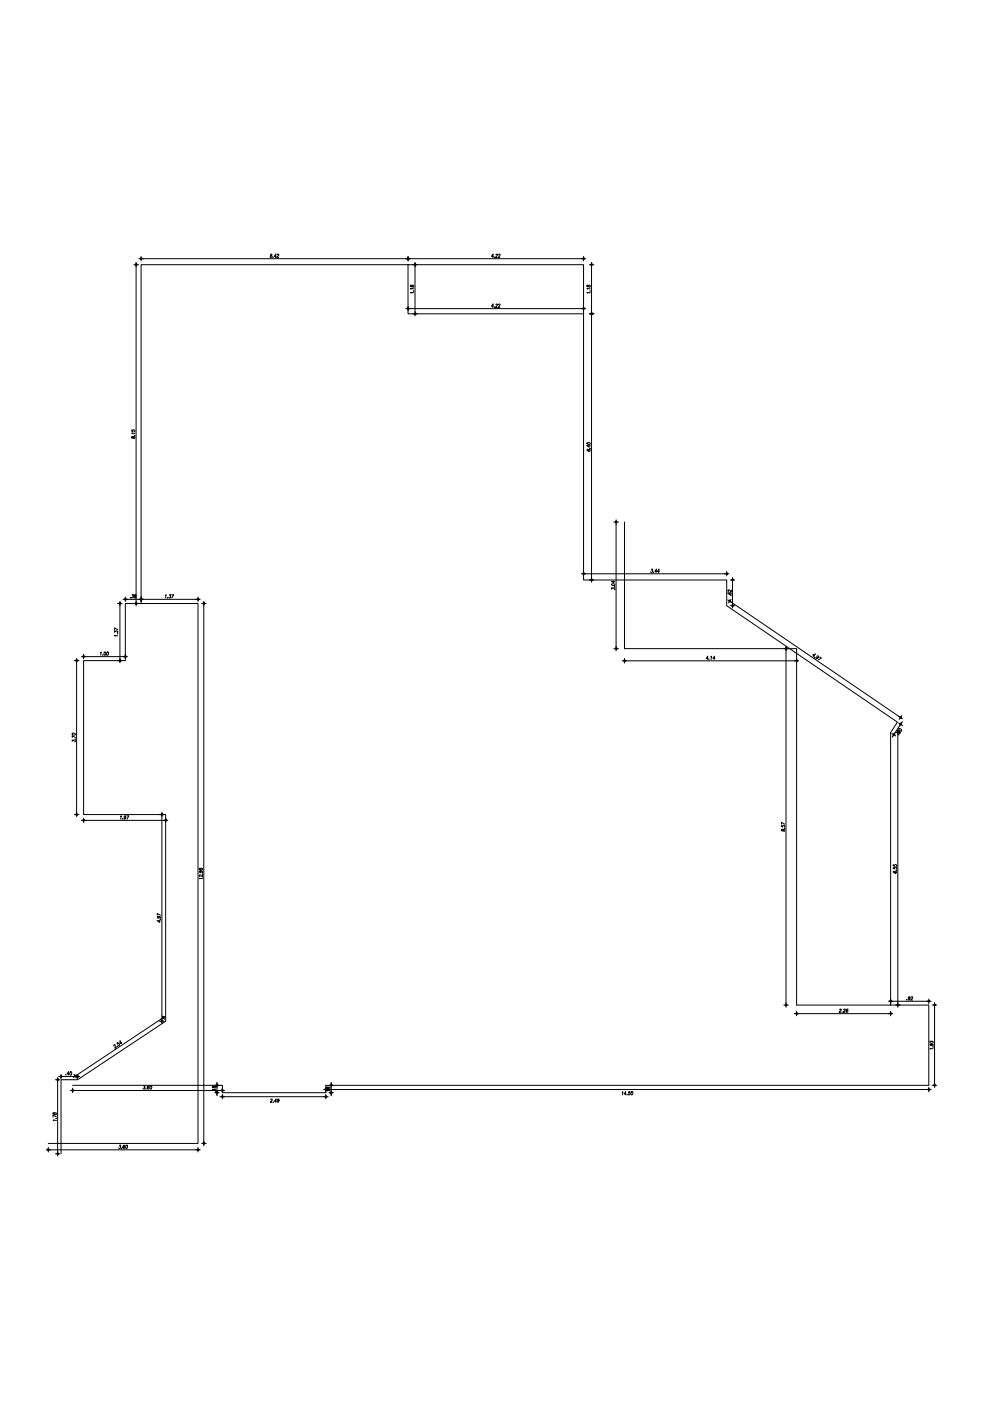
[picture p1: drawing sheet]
<svg xmlns="http://www.w3.org/2000/svg" width="210mm" height="297mm" viewBox="0 0 210 297" stroke-linecap="round" stroke-linejoin="round" font-family="sans-serif">
<!-- layer: COTAS -->
<g fill="none" stroke="#000" stroke-width=".21">
<path d="M28.4 56.1h1M28.9 55.6v72.9M29.4 54.8h94.8M29.9 54.4v.9M57.7 54v-.1a.38 .38 0 0 0-.4 .3 .38 .38 0 0 0 .2 .4l.2-.2-.1-.2-.3 .1M57.9 54.5h.1M58.6 54.3h-.4l.3-.4-.1 .7M58.8 54l.2-.1 .1 .2-.4 .5h.4M86.5 56.1h37.2v10.4h-37.2v-10.4h-56.6v71.9h-3.3v12.1h-8.9v32.6h17.4v43.8l-18.6 12.4h-3.6v15.7M86.5 54.4v.9M87.5 56.1h1M88 55.6v11.4"/>
<path d="M104.6 54.3h-.4l.3-.4v.7M104.8 54.5h.1M105.1 54a.17 .17 0 0 1 .3-.1 .17 .17 0 0 1 0 .2l-.4 .5h.4M105.7 54l.1-.1 .2 .1-.4 .6h.4M123.7 54.4v.9M125 56.1h.9M125.4 55.6v67.8M86 65.4h38.2M86.5 65v.9M87.1 60.5l.1 .3a.31 .31 0 0 1 .2-.3 .31 .31 0 0 1 .3 .1v.2a.36 .36 0 0 1-.5-.3zM87.5 66.5h1M87.7 61.7h.1"/>
<path d="M87.7 62.1l-.7-.1 .2 .2M87.7 61.2h-.7l.2 .1M104.6 64.9h-.4l.3-.4v.7M104.8 65.1h.1M105.1 64.6a.17 .17 0 0 1 .3-.1 .17 .17 0 0 1 0 .2l-.4 .5h.4M105.7 64.6l.1-.1h.2l-.4 .7h.4M123.7 66.5v56.5h30.4v5.4l36.2 24.7-1.5 2.2v57.8M123.7 65v.9M124.5 60.5v.3l.2-.1a.22 .22 0 0 1 .3-.2 .22 .22 0 0 1 .2 .3 .28 .28 0 0 1-.4 0 .28 .28 0 0 1-.1-.3zM125 66.5h.9M125.1 61.7h.1M125.2 62.1l-.8-.1 .2 .2"/>
<path d="M125.2 61.2h-.8l.2 .1M27.9 92.6l.2 .3 .1-.2a.19 .19 0 0 1 .3-.1 .19 .19 0 0 1 0 .3 .19 .19 0 0 1-.3-.1l-.1-.2zM27.9 91.1v.3l.3 .1-.1-.2a.23 .23 0 0 1 .4-.1 .23 .23 0 0 1 0 .4M28.6 92.4h.1M28.6 91.9l-.7-.1 .2 .2M124.5 93.9a.36 .36 0 0 1 .4-.1 .36 .36 0 0 1 .2 .4 .36 .36 0 0 1-.4 .1 .36 .36 0 0 1-.2-.4zM124.6 95.2l-.1 .1a.32 .32 0 0 0 .3 .3 .32 .32 0 0 0 .3-.2l-.4-.1 .2 .4M124.9 94.4v.4l-.5-.3 .8 .1M125.1 95.1h.1M130.2 110.7h.9M130.6 110.2v27.8M132.4 110.7v26.8h36.5v75.6h28v17h-127.8v1.6h-22v-1.6h-31.7"/>
<path d="M16.2 139.6v33.6M17.3 139.2h9.7M17.7 138.7v1M21.3 138.4l.1-.2v.7M21.8 138.9h.1M22.1 138.4l.2-.2a.37 .37 0 0 1 .1 .4 .37 .37 0 0 1-.3 .3zM22.7 138.3l.1-.1a.35 .35 0 0 1 .2 .5 .35 .35 0 0 1-.4 .2zM24.3 134.1v-.4l.2 .2a.22 .22 0 0 1 .4-.1 .22 .22 0 0 1-.1 .4M24.3 133.5v-.4l.7 .4M24.9 134.4h.1M24.9 128h1M25 134.8l-.7-.1 .1 .2"/>
<path d="M25.4 127.5v13M26.1 127.1h16.3M26.6 126.6v.9M26.6 138.7v1M27.6 126.7h.1M28 126.1h.3l-.2 .3a.21 .21 0 0 1 .1 .3 .21 .21 0 0 1-.3-.1M28.4 128h1M28.6 126.1l-.1 .2a.25 .25 0 0 1 .4 .3 .25 .25 0 0 1-.4 .1v-.2l.4-.2-.1-.2zM29.9 128h12.1v114.4h-31.8M29.9 126.6v.9M35.1 126.2l.1-.1-.1 .7M35.5 126.7h.1"/>
<path d="M35.9 126.1h.3l-.2 .3a.21 .21 0 0 1 .2 .3 .21 .21 0 0 1-.4-.1M36.4 126.1h.4l-.4 .7M42 126.6v.9M42.7 128h1M43.2 127.5v115.4M123.3 121.7h31.2M123.7 121.2v.9M125 123h.9M129.7 124.9v-.3l.2 .1a.24 .24 0 0 1 .4 0 .24 .24 0 0 1 0 .3h-.1M129.7 123.8a.36 .36 0 0 1 .4-.1 .36 .36 0 0 1 .2 .4 .38 .38 0 0 1-.4 .1 .38 .38 0 0 1-.2-.4zM130.1 123.2v.4l-.4-.3h.7M130.2 137.5h.9"/>
<path d="M130.3 124.4h.1M132.4 139.6v1M138.1 120.7h.3l-.1 .3a.23 .23 0 0 1 0 .3 .23 .23 0 0 1-.3 0M138.6 121.3h.1M139.3 121.1h-.5l.4-.4-.1 .7M139.8 121.1h-.4l.3-.4-.1 .7M150.1 139.6h-.4l.4-.5-.1 .7M150.3 139.8h.1M150.7 139.3l.2-.2-.1 .7M151.6 139.6h-.4l.3-.5-.1 .7M154.1 121.2v.9M154.3 127.2l.8 .5"/>
<path d="M154.4 125.6a.33 .33 0 0 0 .2 .4 .33 .33 0 0 0 .4-.2l-.2-.2-.2 .1 .2 .3M154.8 128.4h1M154.8 123h1M155 126.3h.1M155 127.6l35.7 24.4M155 127.1l-.5 .7M155.1 125.1v.4l-.6-.5-.2 .3 .2 .1M155.3 122.5v6.4M166.7 137v76.6M172.7 139.1l-.4-.3 .6-.1-.5 .5M172.7 139.3h.1M173.5 139.3h-.3l.1-.2h.2a.39 .39 0 0 1-.1 .4 .39 .39 0 0 1-.4 0v-.1"/>
<path d="M173.8 139.3l.3 .2-.6 .4M15.3 157.2v-.3l.3 .2v-.2a.26 .26 0 0 1 .3 .1 .26 .26 0 0 1 0 .3M15.3 156.4v-.4l.7 .4M15.3 155.5a.38 .38 0 0 1 .4-.1 .38 .38 0 0 1 .2 .4 .38 .38 0 0 1-.4 .1 .38 .38 0 0 1-.2-.4zM15.8 140.1h.9M15.9 156.7h.1M24.9 140.1h1M131.9 140.1h37.5M189.1 155.5l.8 .5M189.3 156l-.1 .3M189.8 155.3l-.5 .9M189.9 155.3h1"/>
<path d="M190.2 155.1l.2-.3 .1 .3a.23 .23 0 0 1 .4 .1 .23 .23 0 0 1-.3 .3M190.4 154.8v58.8M190.5 151.9l.8 .5M190.5 153.3l.8 .5M190.6 155.8h.1M190.6 154.5a.38 .38 0 0 1 .5 .1 .38 .38 0 0 1 0 .5l-.5-.3zM191 153.5l-1.5 2.3M191.2 151.8l-.5 .7M191.2 153.1l-.5 .9M191.3 153l-.2 .3M15.8 172.7h.9M17.3 173.9h18.3"/>
<path d="M17.7 173.5v.9M25.6 173.1l.1-.1-.1 .7M26 173.6h.1M26.7 173.2l-.1 .1a.17 .17 0 0 1-.3 .1 .17 .17 0 0 1 .1-.3l.1-.1a.36 .36 0 0 1 .2 .4 .36 .36 0 0 1-.4 .2M26.9 173h.4l-.3 .7M33.8 172.7h1M34.3 172.2v44.8M35.1 173.5v.9M165.7 175v.2l.3 .1-.1-.2a.23 .23 0 0 1 .4-.1 .23 .23 0 0 1 0 .4M165.7 174.7v-.3l.7 .3M165.7 175.8v.3h.3a.22 .22 0 0 1 .2-.3 .22 .22 0 0 1 .2 .3 .28 .28 0 0 1-.4 .1 .28 .28 0 0 1-.1-.4zM166.3 175.6h.1"/>
<path d="M33.3 194v-.3l.7 .3M33.6 194.3l.2 .2a.21 .21 0 0 1-.3 .1 .21 .21 0 0 1-.1-.3 .38 .38 0 0 1 .4 0 .38 .38 0 0 1 .2 .4h-.1M33.8 195.1v.5l-.5-.4 .7 .1M34 194.9h.1M42.3 184.1v.3l.2-.1a.22 .22 0 0 1 .3-.2 .22 .22 0 0 1 .2 .3 .28 .28 0 0 1-.4 0 .28 .28 0 0 1-.1-.3zM42.5 184.6l.2 .3a.22 .22 0 0 1-.3 .1 .22 .22 0 0 1-.1-.3 .36 .36 0 0 1 .4-.1 .36 .36 0 0 1 .2 .4M42.9 185.3h.1M43 186.3l-.8-.1 .2 .1M43 185.5v.5l-.6-.5-.2 .1 .2 .2M189.4 183.9v.3h.3l-.1-.1a.22 .22 0 0 1 .4-.2 .22 .22 0 0 1 0 .4M189.4 183.3v.3l.3 .1a.23 .23 0 0 1 0-.4 .23 .23 0 0 1 .3 .1 .23 .23 0 0 1 0 .3M189.5 184.7h-.1a.36 .36 0 0 0 .3 .4 .36 .36 0 0 0 .4-.2l-.3-.2-.1 .3 .2 .1"/>
<path d="M190 184.5h.1M33.8 216.5h1M34.4 215.9l-18.2 12.1M34.4 215.4l.5 .7M35 215.5l-.8 .5M166.2 213.1h1M168.4 214.9h20.9M168.9 214.4v1M178 214.1l.1-.2 .3 .2-.5 .5h.4M178.5 214.6h.1M178.9 214.1l.1-.2 .2 .1-.4 .6h.4M179.8 214v-.1a.34 .34 0 0 0-.4 .3 .34 .34 0 0 0 .3 .4v-.4l-.3 .2"/>
<path d="M188.4 212.3h9M188.8 214.4v1M192.3 211.9h.1M192.9 211.6l-.2 .2a.21 .21 0 0 1-.1-.3 .21 .21 0 0 1 .3-.1l-.1 .6-.2-.1M193.2 211.5v-.1a.18 .18 0 0 1 .3-.1 .18 .18 0 0 1 0 .3l-.4 .4h.4M196.9 211.8v1M197.6 213.1h1M198.1 212.6v18M11.3 235.9v.3h.2a.23 .23 0 0 1 .1-.3 .23 .23 0 0 1 .3 .1 .23 .23 0 0 1-.1 .3zM11.8 228.9h.9M11.9 237.1h.1M12 237.6l-.8-.1 .2 .1"/>
<path d="M12 236.8l-.8-.4v.4M12.2 228.4v16.7M12.4 228.2h4.5M12.9 227.8v1M14 227.9h.1M14.6 227.7h-.4l.3-.5v.8M14.8 227.4l.2-.2a.36 .36 0 0 1 .2 .4 .36 .36 0 0 1-.4 .3zM14.9 231.2h32.7M15.4 230.7v1M15.7 227.8l.5 .7M16.4 227.9l-.8 .5M16.5 227.8v1"/>
<path d="M24.1 221.8l.2-.3 .2 .1-.1 .7 .3-.3M24.8 221.9h.1M25 221l-.2 .1 .1 .3a.22 .22 0 0 1 .3-.2 .22 .22 0 0 1 .1 .3l-.1 .2h-.2M25.8 221l-.4 .3 .1-.6 .3 .6M30.5 230.2h.3l-.2 .3a.21 .21 0 0 1 .1 .3 .21 .21 0 0 1-.4 0M30.9 230.9h.1M31.6 230.3v-.1a.35 .35 0 0 0-.4 .3 .35 .35 0 0 0 .3 .4l.1-.2-.1-.2-.3 .2M31.9 230.2h.1a.37 .37 0 0 1 .2 .4 .37 .37 0 0 1-.4 .3zM45.1 230.3v.3h.2a.24 .24 0 0 1 .3-.3 .24 .24 0 0 1 .1 .4 .38 .38 0 0 1-.5-.4zM45.5 231.7h1M45.7 231.5h.1M45.7 231h-.7l.2 .1"/>
<path d="M46 229.5v2.8M46.6 232.5h23M47.1 232.1v.9M57.4 233.2l.3-.1-.4 .6h.4M57.9 233.7h.1M58.6 233.5h-.4l.3-.5-.1 .7M59.2 233.2l-.2 .2a.21 .21 0 0 1-.2-.1 .21 .21 0 0 1 .1-.3 .3 .3 0 0 1 .2 .4 .3 .3 0 0 1-.4 .2M68.6 231h128.8M69.1 232.1v.9M69.3 230.5v.2h.2a.22 .22 0 0 1 .3-.2 .22 .22 0 0 1 .2 .2 .23 .23 0 0 1-.3 .2 .23 .23 0 0 1-.2-.3zM69.8 231.7h.9M69.9 231.7h.1"/>
<path d="M70 231.3l-.8-.1 .2 .1M70.2 229.5v2.8M131.9 231.6l.2-.1-.1 .6M132.7 231.9h-.4l.4-.4-.1 .6M133 232.1h.1M133.6 231.5h-.3v.3l.1-.1a.23 .23 0 0 1 .2 .3 .23 .23 0 0 1-.4 0M133.9 231.5a.33 .33 0 0 1 .3 .2 .33 .33 0 0 1-.1 .4l-.3-.1zM196.9 230.5v1M197.2 221.1v-.4l.2 .2a.22 .22 0 0 1 .4-.1 .22 .22 0 0 1-.1 .4M197.4 221.3l.2 .2-.1 .2-.3-.2a.37 .37 0 0 1 .4-.1 .37 .37 0 0 1 .3 .3h-.1M197.6 230.1h1M197.9 222.4l-.7-.1 .1 .1"/>
<path d="M197.8 222h.1M9.8 243.8h32.6M10.2 243.3v.9M11.8 244.6h.9M25.3 242.8h.3l-.2 .3a.22 .22 0 0 1 .1 .3 .22 .22 0 0 1-.3 0M25.8 243.4h.1M26.5 242.9l-.1-.1a.34 .34 0 0 0-.3 .3 .34 .34 0 0 0 .3 .4v-.4l-.3 .2M26.8 242.8h.1a.37 .37 0 0 1 .1 .4 .37 .37 0 0 1-.3 .3l-.1-.3zM42 243.3v.9M42.7 242.4h1"/>
<circle cx="28.9" cy="56.1" r=".19"/>
<circle cx="29.9" cy="54.8" r=".19"/>
<circle cx="86.5" cy="54.8" r=".19"/>
<circle cx="88" cy="56.1" r=".19"/>
<circle cx="123.7" cy="54.8" r=".19"/>
<circle cx="125.4" cy="56.1" r=".19"/>
<circle cx="86.5" cy="65.4" r=".19"/>
<circle cx="88" cy="66.5" r=".19"/>
<circle cx="123.7" cy="65.4" r=".19"/>
<circle cx="125.4" cy="66.5" r=".19"/>
<circle cx="130.6" cy="110.7" r=".19"/>
<circle cx="17.7" cy="139.2" r=".19"/>
<circle cx="25.4" cy="127.9" r=".19"/>
<circle cx="26.6" cy="127" r=".19"/>
<circle cx="26.6" cy="139.2" r=".19"/>
<circle cx="28.9" cy="127.9" r=".19"/>
<circle cx="29.9" cy="127" r=".19"/>
<circle cx="42" cy="127" r=".19"/>
<circle cx="43.2" cy="127.9" r=".19"/>
<circle cx="123.7" cy="121.6" r=".19"/>
<circle cx="125.4" cy="122.9" r=".19"/>
<circle cx="130.6" cy="137.5" r=".19"/>
<circle cx="154.1" cy="121.6" r=".19"/>
<circle cx="154.7" cy="127.4" r=".19"/>
<circle cx="155.3" cy="122.9" r=".19"/>
<circle cx="155.3" cy="128.4" r=".19"/>
<circle cx="166.7" cy="137.5" r=".19"/>
<circle cx="16.3" cy="140" r=".19"/>
<circle cx="25.4" cy="140" r=".19"/>
<circle cx="132.4" cy="140.1" r=".19"/>
<circle cx="168.9" cy="140.1" r=".19"/>
<circle cx="189.5" cy="155.8" r=".19"/>
<circle cx="190.4" cy="155.3" r=".19"/>
<circle cx="191" cy="153.5" r=".19"/>
<circle cx="191" cy="152.1" r=".19"/>
<circle cx="16.3" cy="172.7" r=".19"/>
<circle cx="17.7" cy="173.9" r=".19"/>
<circle cx="34.3" cy="172.7" r=".19"/>
<circle cx="35.1" cy="173.9" r=".19"/>
<circle cx="34.3" cy="216.5" r=".19"/>
<circle cx="34.6" cy="215.7" r=".19"/>
<circle cx="166.7" cy="213.1" r=".19"/>
<circle cx="168.9" cy="214.9" r=".19"/>
<circle cx="188.9" cy="212.3" r=".19"/>
<circle cx="188.9" cy="214.9" r=".19"/>
<circle cx="190.4" cy="213.1" r=".19"/>
<circle cx="196.9" cy="212.3" r=".19"/>
<circle cx="198.2" cy="213.1" r=".19"/>
<circle cx="12.2" cy="228.9" r=".19"/>
<circle cx="13" cy="228.2" r=".19"/>
<circle cx="15.4" cy="231.2" r=".19"/>
<circle cx="16" cy="228.1" r=".19"/>
<circle cx="16.5" cy="228.2" r=".19"/>
<circle cx="46" cy="231.7" r=".19"/>
<circle cx="46" cy="230.1" r=".19"/>
<circle cx="47.2" cy="232.5" r=".19"/>
<circle cx="47.2" cy="231.2" r=".19"/>
<circle cx="69.1" cy="232.5" r=".19"/>
<circle cx="69.1" cy="231" r=".19"/>
<circle cx="70.2" cy="231.7" r=".19"/>
<circle cx="70.2" cy="230.1" r=".19"/>
<circle cx="196.9" cy="231" r=".19"/>
<circle cx="198.2" cy="230.1" r=".19"/>
<circle cx="10.3" cy="243.8" r=".19"/>
<circle cx="12.2" cy="244.6" r=".19"/>
<circle cx="42" cy="243.8" r=".19"/>
<circle cx="43.2" cy="242.4" r=".19"/>
</g>
</svg>
